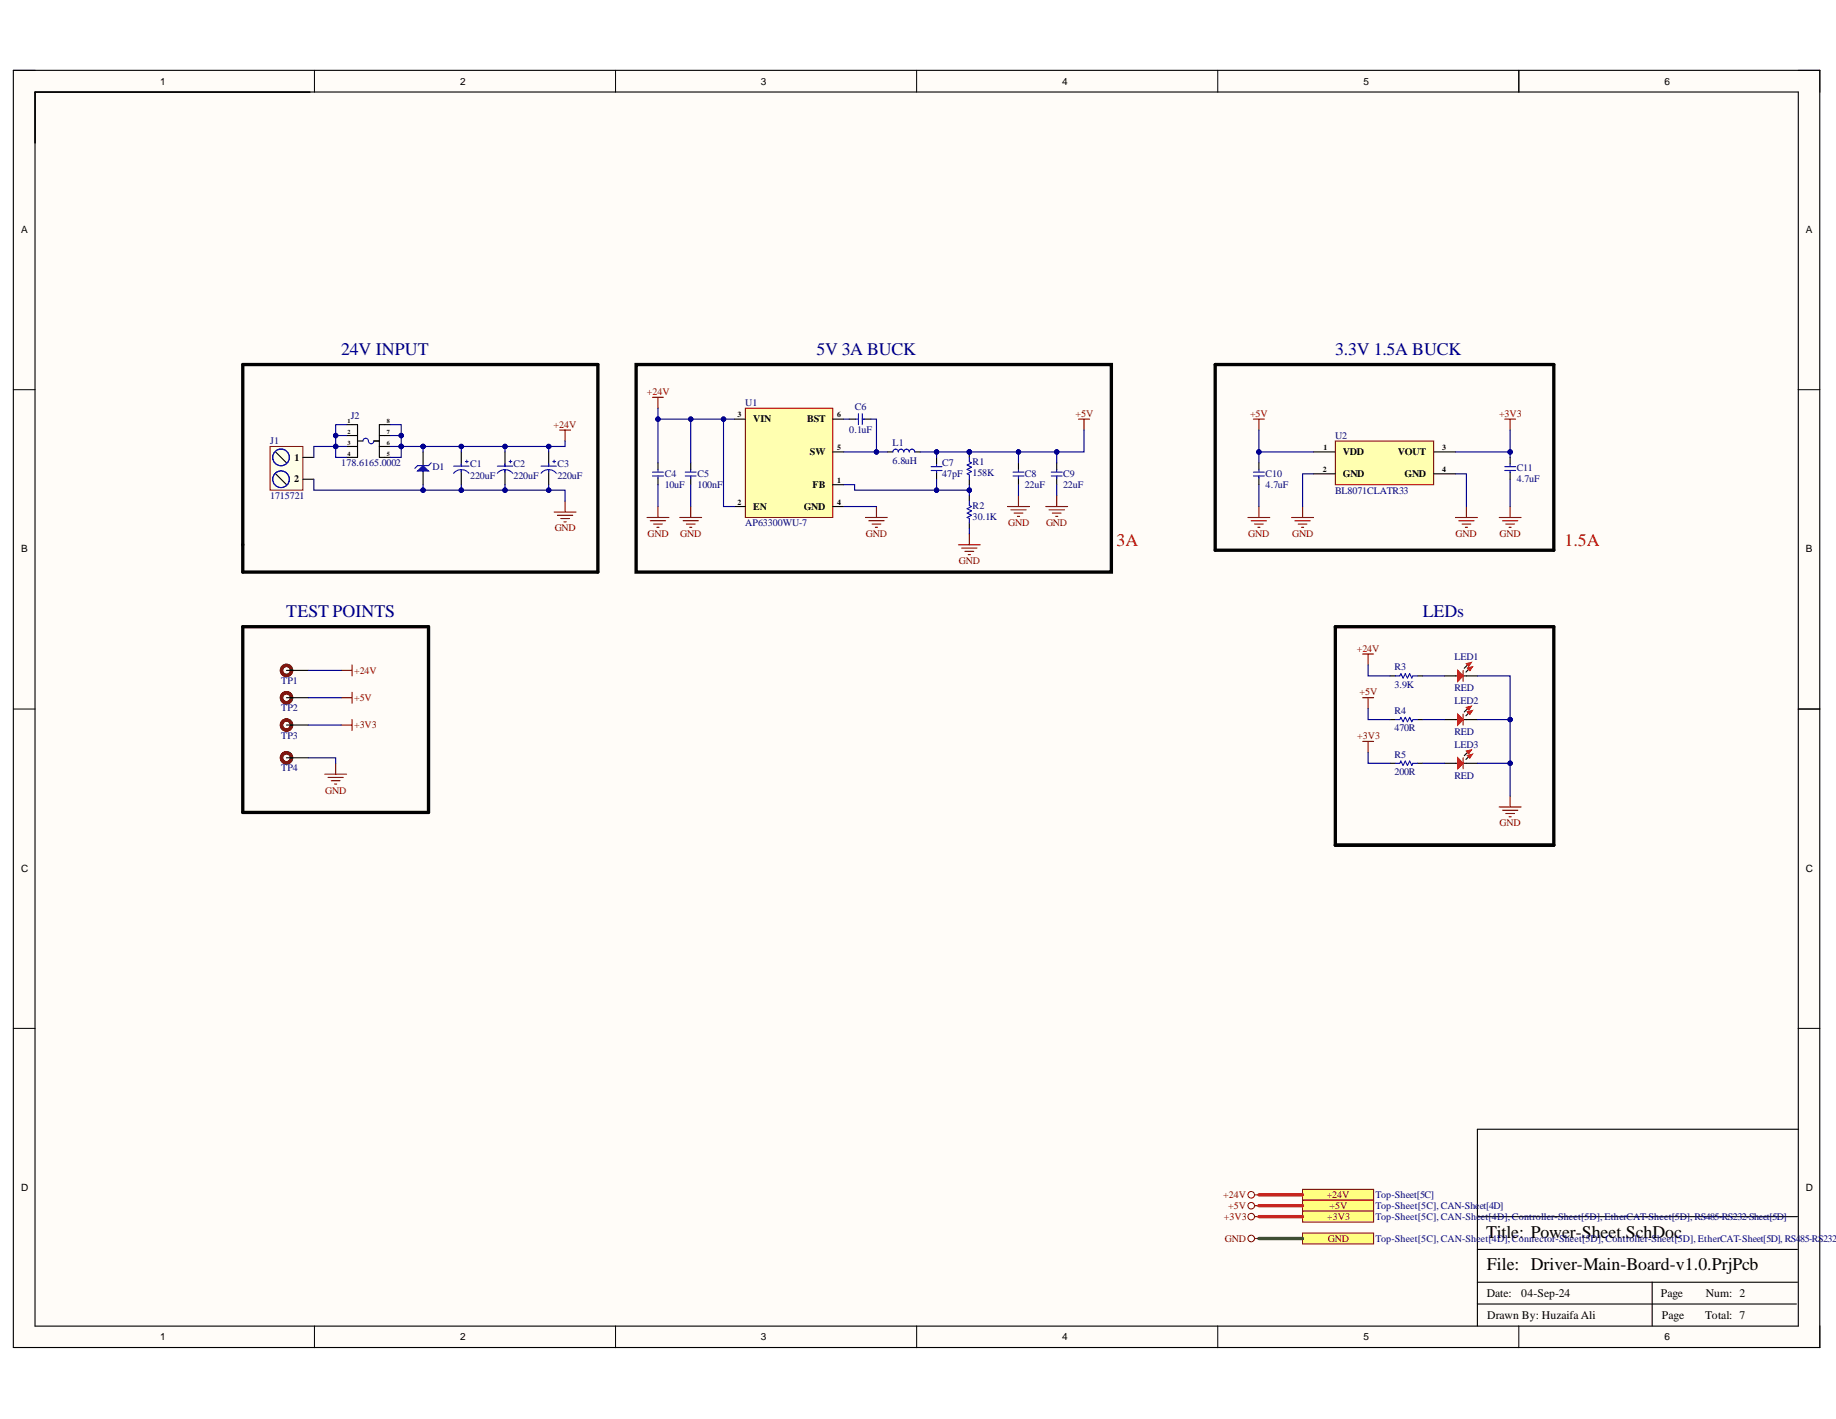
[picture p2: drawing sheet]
<svg xmlns="http://www.w3.org/2000/svg" width="279mm" height="216mm" viewBox="0 0 279 216" stroke-linecap="round" stroke-linejoin="round" font-family="sans-serif">
<defs><g id="words">
<g font-size="2.7" fill="#000080">
<text x="51.9" y="54">24V INPUT</text>
<text x="124.2" y="54">5V 3A BUCK</text>
<text x="203.2" y="54">3.3V 1.5A BUCK</text>
<text x="43.6" y="93.9">TEST POINTS</text>
<text x="216.5" y="93.9">LEDs</text>
</g>
<g font-size="2.7" fill="#f00">
<text x="169.9" y="83.1">3A</text>
<text x="238.1" y="83.1">1.5A</text>
</g>
<g font-size="2.7">
<text x="226.2" y="188.3">Title: Power-Sheet.SchDoc</text>
<text x="226.3" y="193.3">File: Driver-Main-Board-v1.0.PrjPcb</text>
</g>
<g font-size="1.8">
<text x="226.3" y="197.4">Date:</text>
<text x="231.5" y="197.4">04-Sep-24</text>
<text x="252.7" y="197.4">Page</text>
<text x="259.6" y="197.4">Num: 2</text>
<text x="226.3" y="200.7">Drawn By: Huzaifa Ali</text>
<text x="252.9" y="200.7">Page</text>
<text x="259.5" y="200.7">Total: 7</text>
</g>
<g font-size="1.5">
<text x="24.4" y="12.9">1</text>
<text x="70" y="12.9">2</text>
<text x="115.8" y="12.9">3</text>
<text x="161.6" y="12.9">4</text>
<text x="207.5" y="12.9">5</text>
<text x="253.3" y="12.9">6</text>
<text x="3.2" y="35.5">A</text>
<text x="274.8" y="35.5">A</text>
<text x="114.6" y="64.3">VIN</text>
<text x="122.8" y="64.3">BST</text>
<text x="44.8" y="70.1">1</text>
<text x="123.2" y="69.3">SW</text>
<text x="204.3" y="69.3">VDD</text>
<text x="212.7" y="69.3">VOUT</text>
<text x="44.7" y="73.4">2</text>
<text x="114.6" y="77.5">EN</text>
<text x="122.3" y="77.5">GND</text>
<text x="123.7" y="74.2">FB</text>
<text x="204.3" y="72.6">GND</text>
<text x="213.7" y="72.6">GND</text>
<text x="3.2" y="84.1">B</text>
<text x="274.8" y="84.1">B</text>
<text x="3.2" y="132.7">C</text>
<text x="274.8" y="132.7">C</text>
<text x="3.2" y="181.2">D</text>
<text x="274.8" y="181.2">D</text>
<text x="24.4" y="203.9">1</text>
<text x="70" y="203.9">2</text>
<text x="115.8" y="203.9">3</text>
<text x="161.6" y="203.9">4</text>
<text x="207.5" y="203.9">5</text>
<text x="253.3" y="203.9">6</text>
</g>
<g font-size="1.5" fill="#000080">
<text x="53.4" y="63.8">J2</text>
<text x="113.4" y="61.7">U1</text>
<text x="129.2" y="65.9">0.1uF</text>
<text x="130.1" y="62.4">C6</text>
<text x="41.1" y="67.6">J1</text>
<text x="51.9" y="70.9">178.6165.0002</text>
<text x="65.8" y="71.5">D1</text>
<text x="71.6" y="71.1">C1</text>
<text x="78.2" y="71.1">C2</text>
<text x="84.8" y="71.1">C3</text>
<text x="135.8" y="67.9">L1</text>
<text x="135.8" y="70.6">6.8uH</text>
<text x="143.4" y="70.9">C7</text>
<text x="148" y="70.8">R1</text>
<text x="203.2" y="66.7">U2</text>
<text x="230.8" y="71.7">C11</text>
<text x="41.1" y="75.9">1715721</text>
<text x="71.6" y="72.8">220uF</text>
<text x="78.2" y="72.8">220uF</text>
<text x="84.8" y="72.8">220uF</text>
<text x="101.2" y="72.6">C4</text>
<text x="101.2" y="74.2">10uF</text>
<text x="106.1" y="72.6">C5</text>
<text x="106.1" y="74.2">100nF</text>
<text x="143.4" y="72.6">47pF</text>
<text x="148" y="77.4">R2</text>
<text x="148" y="72.4">158K</text>
<text x="156" y="72.6">C8</text>
<text x="156" y="74.2">22uF</text>
<text x="161.8" y="72.6">C9</text>
<text x="161.8" y="74.2">22uF</text>
<text x="192.6" y="72.6">C10</text>
<text x="192.6" y="74.2">4.7uF</text>
<text x="203.2" y="75.1">BL8071CLATR33</text>
<text x="230.8" y="73.4">4.7uF</text>
<text x="113.4" y="80.1">AP63300WU-7</text>
<text x="148" y="79.1">30.1K</text>
<text x="212.2" y="102">R3</text>
<text x="221.3" y="100.5">LED1</text>
<text x="42.8" y="104.1">TP1</text>
<text x="212.2" y="104.7">3.9K</text>
<text x="221.3" y="105.1">RED</text>
<text x="221.3" y="107.1">LED2</text>
<text x="42.8" y="108.2">TP2</text>
<text x="42.8" y="112.4">TP3</text>
<text x="212.2" y="108.7">R4</text>
<text x="212.2" y="111.3">470R</text>
<text x="221.3" y="111.8">RED</text>
<text x="221.3" y="113.7">LED3</text>
<text x="42.8" y="117.4">TP4</text>
<text x="212.2" y="115.3">R5</text>
<text x="212.2" y="118">200R</text>
<text x="221.3" y="118.5">RED</text>
<text x="209.3" y="182.2">Top-Sheet[5C]</text>
<text x="209.3" y="183.9">Top-Sheet[5C], CAN-She</text>
<text x="209.3" y="185.6">Top-Sheet[5C], CAN-Sheet[4D], Controller-Sheet[5D], EtherCAT-Sheet[5D], RS485-RS232-Sheet[5D]</text>
<text x="225.2" y="183.9">et[4D]</text>
<text x="209.3" y="188.9">Top-Sheet[5C], CAN-Sheet[4D], Connector-Sheet[5D], Controller-Sheet[5D], EtherCAT-Sheet[5D], RS4</text>
<text x="274" y="188.9">85-RS232-S</text>
</g>
<g font-size="1.5" fill="#800000">
<text x="84.2" y="65.1">+24V</text>
<text x="98.5" y="60.1">+24V</text>
<text x="163.7" y="63.4">+5V</text>
<text x="190.2" y="63.4">+5V</text>
<text x="228.1" y="63.4">+3V3</text>
<text x="84.4" y="80.8">GND</text>
<text x="98.5" y="81.7">GND</text>
<text x="103.5" y="81.7">GND</text>
<text x="131.8" y="81.7">GND</text>
<text x="153.4" y="80.1">GND</text>
<text x="159.2" y="80.1">GND</text>
<text x="190" y="81.7">GND</text>
<text x="196.7" y="81.7">GND</text>
<text x="221.5" y="81.7">GND</text>
<text x="228.2" y="81.7">GND</text>
<text x="145.9" y="85.8">GND</text>
<text x="206.5" y="99.2">+24V</text>
<text x="53.9" y="102.5">+24V</text>
<text x="53.9" y="106.6">+5V</text>
<text x="206.9" y="105.8">+5V</text>
<text x="53.9" y="110.8">+3V3</text>
<text x="206.5" y="112.5">+3V3</text>
<text x="49.5" y="120.8">GND</text>
<text x="228.2" y="125.7">GND</text>
<text x="186.2" y="182.2">+24V</text>
<text x="186.2" y="185.6">+3V3</text>
<text x="186.9" y="183.9">+5V</text>
<text x="201.9" y="182.2">+24V</text>
<text x="202" y="185.6">+3V3</text>
<text x="202.3" y="183.9">+5V</text>
<text x="186.4" y="188.9">GND</text>
<text x="202.1" y="188.9">GND</text>
</g>
<g font-size="1.2">
<text x="112.2" y="63.5">3</text>
<text x="127.4" y="63.5">6</text>
<text x="127.4" y="68.5">5</text>
<text x="201.3" y="71.8">2</text>
<text x="201.4" y="68.5">1</text>
<text x="219.5" y="68.5">3</text>
<text x="219.5" y="71.8">4</text>
<text x="112.2" y="76.8">2</text>
<text x="127.4" y="73.5">1</text>
<text x="127.4" y="76.8">4</text>
</g>
<g font-size=".9">
<text x="52.9" y="64.4">1</text>
<text x="58.9" y="64.4">8</text>
<text x="52.9" y="66">2</text>
<text x="52.9" y="67.7">3</text>
<text x="52.9" y="69.3">4</text>
<text x="58.9" y="69.3">5</text>
<text x="58.9" y="67.7">6</text>
<text x="58.9" y="66">7</text>
</g>
</g></defs>
<g fill="#fffcf8">
<path d="M2 10.7h275v194.4h-275z" fill-rule="evenodd"/>
<path d="M5.4 14h268.2v187.7h-268.2z" fill-rule="evenodd"/>
</g>
<g fill="none" stroke="#000" stroke-width=".15">
<path d="M2 10.7h3.4M47.9 10.7v3.3M93.7 10.7v3.3M139.5 10.7v3.3M185.3 10.7v3.3M231.1 10.7v3.3M273.6 10.7h3.4v3.3M2 59.3h3.4M273.6 59.3h3.4M2 107.9h3.4M273.6 107.9h3.4M2 156.5h3.4"/>
<path d="M273.6 156.5h3.4M47.9 201.7v3.4M93.7 201.7v3.4M139.5 201.7v3.4M185.3 201.7v3.4M231.1 201.7v3.4M277 201.7v3.4"/>
</g>
<g fill="none" stroke="#000" stroke-width=".17">
<path d="M2 10.7h274.9v194.3h-274.9zM5.3 14h268.4v187.8h-268.4zM5.3 14h41.9M231.1 10.7v3.3M43.6 102h3.3M43.6 106.2h3.3M43.6 110.3h3.3M43.6 115.3h3.3M273.7 107.9h3.3M273.7 171.8h-48.9v29.9M224.8 198.4h48.6M224.8 195.1h48.7"/>
<path d="M224.8 190.1h48.7M224.8 185.1h48.7M251.4 195.1v6.6"/>
</g>
<g fill="none" stroke="#800000" stroke-width=".17">
<path d="M98.5 78.7h3.3M99 79.2h2.3M99.3 60.4h1.7M99.5 79.7h1.3M100.1 60.4v1.7M100.1 77.1v1.6M131.7 78.7h3.3M132.2 79.2h2.3M132.7 79.7h1.3M133.4 77.1v1.6M159.2 77.1h3.3M159.6 77.6h2.4"/>
<path d="M160.1 78.1h1.4M160.6 78.6h.4M160.8 75.4v1.7M164.1 63.8h1.7M165 63.8v1.6M189.9 78.7h3.3M190.4 79.2h2.3M190.7 63.8h1.7M190.9 79.7h1.3M191.6 63.8v1.6M191.6 77.1v1.6M196.6 78.7h3.3"/>
<path d="M197.1 79.2h2.3M197.6 79.7h1.3M198.2 77.1v1.6M228.1 78.7h3.4M228.6 79.2h2.4M229 63.8h1.6M229.2 79.7h1.3M229.8 63.8v1.6M229.8 77.1v1.6M100 80.2h.3M133.2 80.2h.3M191.4 80.2h.3"/>
<path d="M198.1 80.2h.3M229.6 80.2h.4M49.4 117.8h3.3M49.9 118.3h2.3M50.4 118.8h1.3M50.9 119.3h.3M51.1 116.1v1.7M51.9 102h1.7M51.9 106.2h1.7M51.9 110.3h1.7M53.6 101.2v1.6M53.6 105.3v1.7"/>
<path d="M53.6 109.5v1.6"/>
</g>
<g fill="none" stroke="#5b0f00" stroke-width=".51">
<circle cx="43.6" cy="115.3" r=".77"/>
<circle cx="43.6" cy="102" r=".77"/>
<circle cx="43.6" cy="110.3" r=".76"/>
<circle cx="43.6" cy="106.2" r=".76"/>
<circle cx="43.6" cy="102" r=".76"/>
<circle cx="43.6" cy="115.3" r=".76"/>
</g>
<path d="M184.9 55.5h51.6v28.2h-51.6zM36.9 95.4h28.3v28.2h-28.3z" fill="none" stroke="#000" stroke-width=".51"/>
<path d="M113.4 62.1h13.3v16.6h-13.3z" fill-rule="evenodd" fill="#ffffb0"/>
<path d="M113.4 62.1h13.3v16.6h-13.3z" fill="none" stroke="#800000" stroke-width=".15"/>
<g fill="none" stroke="#000" stroke-width=".17">
<path d="M105.1 70.4v1M105.1 72.7v1M111.8 77.1h1.6M111.8 63.8h1.6M126.7 73.7h1.7M126.7 77.1h1.7M126.7 63.8h1.7M126.7 68.8h1.7M129.2 63.8h1M131.5 63.8h1M142.5 69.6v1M142.5 71.8v1.1"/>
<path d="M147.5 75.4v.8M147.5 79.6v.8"/>
</g>
<g fill="none" stroke="#00f" stroke-width=".17">
<path d="M104.3 72.4h1.6M104.3 71.8h1.6M105.1 71.4v.4M105.1 72.4v.4M130.2 63.8h.4M130.6 62.9v1.7M131.2 63.8h.4M131.2 62.9v1.7M141.7 71.6h1.7M141.7 71h1.7M142.5 70.6v.3M142.5 71.6v.3"/>
<path d="M147.5 76.2v.7l.3 .2-.6 .3 .6 .3-.6 .4 .6 .3-.6 .3 .3 .2v.7"/>
</g>
<g fill="none" stroke="#800000" stroke-width=".17">
<path d="M103.5 78.7h3.3M104 79.2h2.3M104.4 79.7h1.4M105.1 77.1v1.6M153.3 77.1h3.4M153.8 77.6h2.4M154.3 78.1h1.4M154.8 78.6h.4M155 75.4v1.7M104.9 80.2h.4M145.8 82.9h3.4M146.3 83.4h2.4"/>
<path d="M146.8 83.9h1.4M147.3 84.4h.4M147.5 81.2v1.7"/>
</g>
<circle cx="147.5" cy="68.8" r=".33" fill="#000080"/>
<circle cx="147.5" cy="68.8" r=".33" fill="none" stroke="#000080" stroke-width=".15"/>
<path d="M147.5 68.8v.8" fill="none" stroke="#000" stroke-width=".17"/>
<circle cx="147.5" cy="68.8" r=".33" fill="#000080"/>
<circle cx="147.5" cy="68.8" r=".33" fill="none" stroke="#000080" stroke-width=".15"/>
<path d="M147.5 72.9v.8" fill="none" stroke="#000" stroke-width=".17"/>
<path d="M147.5 69.6v.7l.3 .1-.6 .4 .6 .3-.6 .3 .6 .4-.6 .3 .3 .1v.7" fill="none" stroke="#00f" stroke-width=".17"/>
<path d="M203.2 67.1h15v6.7h-15z" fill-rule="evenodd" fill="#ffffb0"/>
<g fill="none" stroke="#800000" stroke-width=".15">
<path d="M203.2 67.1h15v6.7h-15z"/>
<circle cx="190.4" cy="183.5" r=".5"/>
<circle cx="190.4" cy="185.1" r=".5"/>
<circle cx="190.4" cy="188.4" r=".5"/>
<circle cx="190.4" cy="181.8" r=".5"/>
</g>
<path d="M199.9 68.8h3.3M199.9 72.1h3.3M218.2 68.8h3.3M218.2 72.1h3.3" fill="none" stroke="#000" stroke-width=".17"/>
<path d="M221.5 78.7h3.3M222 79.2h2.3M222.5 79.7h1.3M223.2 77.1v1.6M223 80.2h.3M190.9 181.8h.7M190.9 183.5h.7M190.9 185.1h.7M190.9 188.4h.7" fill="none" stroke="#800000" stroke-width=".17"/>
<path d="M198.2 181h10.8v1.6h-10.8z" fill-rule="evenodd" fill="#ffff80"/>
<path d="M198.2 181h10.8v1.6h-10.8z" fill="none" stroke="#800000" stroke-width=".15"/>
<path d="M198.2 182.6h10.8v1.7h-10.8z" fill-rule="evenodd" fill="#ffff80"/>
<path d="M198.2 182.6h10.8v1.7h-10.8z" fill="none" stroke="#800000" stroke-width=".15"/>
<path d="M198.2 184.3h10.8v1.6h-10.8z" fill-rule="evenodd" fill="#ffff80"/>
<path d="M198.2 184.3h10.8v1.6h-10.8z" fill="none" stroke="#800000" stroke-width=".15"/>
<path d="M198.2 187.6h10.8v1.7h-10.8z" fill-rule="evenodd" fill="#ffff80"/>
<path d="M198.2 187.6h10.8v1.7h-10.8z" fill="none" stroke="#800000" stroke-width=".15"/>
<path d="M207.4 99.5h1.6M208.2 99.5v1.7" fill="none" stroke="#800000" stroke-width=".17"/>
<path d="M203.2 95.4h33.3v33.2h-33.3z" fill="none" stroke="#000" stroke-width=".51"/>
<path d="M64.4 68.8v2M64.4 71.7v2" fill="none" stroke="#000" stroke-width=".17"/>
<path d="M63.5 71.7l.9-.9 .8 .9z" fill="#00f"/>
<g fill="none" stroke="#00f" stroke-width=".17">
<path d="M63.5 71.7l.9-.9 .8 .9zM65.6 70.4l-.4 .4h-1.7l-.4 .5M69 70.9h2.4M70.2 70.6v.3M70.2 71.5v.3M70.8 70.2h.4M71 70v.4M71.4 72a1.47 1.47 0 0 0-2.4 0M75.7 70.9h2.3M76.8 70.6v.3M76.8 71.5v.3M77.5 70.2h.4"/>
<path d="M77.7 70v.4M78 72a1.47 1.47 0 0 0-2.3 0M82.3 70.9h2.4M83.5 70.6v.3M83.5 71.5v.3M84.1 70.2h.4M84.3 70v.4M84.7 72a1.47 1.47 0 0 0-2.4 0"/>
</g>
<path d="M84.3 77.9h3.4M84.8 78.4h2.4M85.2 65.4h1.6M85.3 78.9h1.4M85.8 79.4h.4M86 65.4v1.7M86 76.2v1.7" fill="none" stroke="#800000" stroke-width=".17"/>
<path d="M36.9 55.5h54.1v31.5h-54.1z" fill="none" stroke="#000" stroke-width=".51"/>
<path d="M70.2 68.8v2.1M70.2 71.6v2.1M76.8 68.8v2.1M76.8 71.6v2.1M83.5 68.8v2.1M83.5 71.6v2.1" fill="none" stroke="#000" stroke-width=".17"/>
<path d="M41.1 67.9h5v6.7h-5z" fill-rule="evenodd" fill="#ffffe8"/>
<path d="M41.1 67.9h5v6.7h-5z" fill="none" stroke="#800000" stroke-width=".15"/>
<path d="M41.9 68.8l1.7 1.6M41.9 72.1l1.7 1.6M46.1 69.6h1.7M46.1 72.9h1.7M223.5 101.8l-.4 .5" fill="none" stroke="#000" stroke-width=".17"/>
<g fill="none" stroke="#00f" stroke-width=".17">
<circle cx="42.8" cy="72.9" r="1.27"/>
<circle cx="42.8" cy="69.6" r="1.27"/>
</g>
<path d="M223.3 101.6l.8-.2-.4 .6z" fill-rule="evenodd" fill="#c00"/>
<path d="M223.3 101.6l.8-.2-.4 .6z" fill="none" stroke="#c00" stroke-width=".15"/>
<path d="M223.3 101.2l-.5 .5" fill="none" stroke="#000" stroke-width=".17"/>
<path d="M223.1 101l.8-.2-.4 .6z" fill-rule="evenodd" fill="#c00"/>
<path d="M223.1 101l.8-.2-.4 .6z" fill="none" stroke="#c00" stroke-width=".15"/>
<path d="M219.8 102.8h2M222.7 102.8h2.1" fill="none" stroke="#000" stroke-width=".17"/>
<path d="M222.7 102v1.7" fill="none" stroke="#c00" stroke-width=".17"/>
<path d="M221.8 102l.9 .8-.9 .9z" fill="#c00"/>
<path d="M221.8 102l.9 .8-.9 .9z" fill="none" stroke="#c00" stroke-width=".17"/>
<path d="M207.4 106.2h1.6M207.4 112.8h1.6M208.2 106.2v1.6M208.2 112.8v1.7M228.1 122.8h3.4M228.6 123.3h2.4M229.2 123.8h1.3M229.6 124.3h.4M229.8 121.1v1.7" fill="none" stroke="#800000" stroke-width=".17"/>
<path d="M223.5 108.5l-.4 .4" fill="none" stroke="#000" stroke-width=".17"/>
<path d="M223.3 108.3l.8-.2-.4 .6z" fill-rule="evenodd" fill="#c00"/>
<path d="M223.3 108.3l.8-.2-.4 .6z" fill="none" stroke="#c00" stroke-width=".15"/>
<path d="M223.3 107.8l-.5 .5" fill="none" stroke="#000" stroke-width=".17"/>
<path d="M223.1 107.6l.8-.2-.4 .6z" fill-rule="evenodd" fill="#c00"/>
<path d="M223.1 107.6l.8-.2-.4 .6z" fill="none" stroke="#c00" stroke-width=".15"/>
<path d="M219.8 109.5h2M222.7 109.5h2.1" fill="none" stroke="#000" stroke-width=".17"/>
<path d="M222.7 108.7v1.6" fill="none" stroke="#c00" stroke-width=".17"/>
<path d="M221.8 108.7l.9 .8-.9 .8z" fill="#c00"/>
<path d="M221.8 108.7l.9 .8-.9 .8z" fill="none" stroke="#c00" stroke-width=".17"/>
<path d="M223.5 115.1l-.4 .5" fill="none" stroke="#000" stroke-width=".17"/>
<path d="M223.3 114.9l.8-.2-.4 .6z" fill-rule="evenodd" fill="#c00"/>
<path d="M223.3 114.9l.8-.2-.4 .6z" fill="none" stroke="#c00" stroke-width=".15"/>
<path d="M223.3 114.5l-.5 .5" fill="none" stroke="#000" stroke-width=".17"/>
<path d="M223.1 114.3l.8-.2-.4 .6z" fill-rule="evenodd" fill="#c00"/>
<path d="M223.1 114.3l.8-.2-.4 .6z" fill="none" stroke="#c00" stroke-width=".15"/>
<path d="M219.8 116.1h2M222.7 116.1h2.1" fill="none" stroke="#000" stroke-width=".17"/>
<path d="M222.7 115.3v1.7" fill="none" stroke="#c00" stroke-width=".17"/>
<path d="M221.8 115.3l.9 .8-.9 .9z" fill="#c00"/>
<path d="M221.8 115.3l.9 .8-.9 .9z" fill="none" stroke="#c00" stroke-width=".17"/>
<g fill="none" stroke="#000" stroke-width=".17">
<path d="M52.7 64.6h1.7v5h-1.7M52.7 66.3h1.7M52.7 67.9h1.7M54.4 67.1h.8M56.9 67.1h.8M57.7 66.3h1.7M57.7 67.9h1.7M59.4 64.6h-1.7v5h1.7M100.1 70.4v1M100.1 72.7v1M135 68.8h.9M139.2 68.8h.8"/>
<path d="M155 70.4v1M155 72.7v1M160.8 70.4v1M160.8 72.7v1M211.5 116.1h.9M211.5 109.5h.9M211.5 102.8h.9M215.7 116.1h.8M215.7 109.5h.8M215.7 102.8h.8"/>
</g>
<g fill="none" stroke="#00f" stroke-width=".17">
<path d="M55.2 67.1a.41 .41 0 0 1 .5-.4 .41 .41 0 0 1 .4 .4 .41 .41 0 0 0 .4 .4 .41 .41 0 0 0 .4-.4M99.3 72.4h1.7M99.3 71.8h1.7M100.1 71.4v.4M100.1 72.4v.4M135.9 68.8a.41 .41 0 0 1 .4-.5 .41 .41 0 0 1 .4 .5 .41 .41 0 0 1 .4-.5 .41 .41 0 0 1 .4 .5 .41 .41 0 0 1 .4-.5 .41 .41 0 0 1 .5 .5 .42 .42 0 0 1 .4-.5 .42 .42 0 0 1 .4 .5M154.2 72.4h1.6M154.2 71.8h1.6M155 71.4v.4M155 72.4v.4M160 72.4h1.6M160 71.8h1.6"/>
<path d="M160.8 71.4v.4M160.8 72.4v.4M212.4 116.1h.6l.2-.3 .3 .7 .4-.7 .3 .7 .3-.7 .3 .7 .2-.4h.7M212.4 109.5h.6l.2-.4 .3 .7 .4-.7 .3 .7 .3-.7 .3 .7 .2-.3h.7M212.4 102.8h.6l.2-.3 .3 .7 .4-.7 .3 .7 .3-.7 .3 .7 .2-.4h.7"/>
</g>
<path d="M96.8 55.5h72.3v31.5h-72.3z" fill="none" stroke="#000" stroke-width=".51"/>
<path d="M191.6 65.4v3.4h8.3" fill="none" stroke="#000080" stroke-width=".17"/>
<circle cx="191.6" cy="68.8" r=".33" fill="#000080"/>
<circle cx="191.6" cy="68.8" r=".33" fill="none" stroke="#000080" stroke-width=".15"/>
<path d="M191.6 68.8v1.6M199.9 72.1h-1.7v5" fill="none" stroke="#000080" stroke-width=".17"/>
<circle cx="191.6" cy="68.8" r=".33" fill="#000080"/>
<circle cx="191.6" cy="68.8" r=".33" fill="none" stroke="#000080" stroke-width=".15"/>
<path d="M191.6 73.8v3.3M229.8 68.8v.8M229.8 72.9v4.2" fill="none" stroke="#000080" stroke-width=".17"/>
<circle cx="229.8" cy="68.8" r=".33" fill="#000080"/>
<circle cx="229.8" cy="68.8" r=".33" fill="none" stroke="#000080" stroke-width=".15"/>
<path d="M110.1 63.8v13.3h1.7M46.9 115.3h4.2v.8M46.9 110.3h5M46.9 106.2h5M46.9 102h5" fill="none" stroke="#000080" stroke-width=".17"/>
<circle cx="110.1" cy="63.8" r=".33" fill="#000080"/>
<circle cx="110.1" cy="63.8" r=".33" fill="none" stroke="#000080" stroke-width=".15"/>
<path d="M105.1 63.8v6.6M128.4 77.1h5" fill="none" stroke="#000080" stroke-width=".17"/>
<circle cx="105.1" cy="63.8" r=".33" fill="#000080"/>
<circle cx="105.1" cy="63.8" r=".33" fill="none" stroke="#000080" stroke-width=".15"/>
<path d="M100.1 62.1v1.7h11.7M128.4 63.8h.8" fill="none" stroke="#000080" stroke-width=".17"/>
<circle cx="100.1" cy="63.8" r=".33" fill="#000080"/>
<circle cx="100.1" cy="63.8" r=".33" fill="none" stroke="#000080" stroke-width=".15"/>
<circle cx="105.1" cy="63.8" r=".33" fill="#000080"/>
<circle cx="105.1" cy="63.8" r=".33" fill="none" stroke="#000080" stroke-width=".15"/>
<circle cx="110.1" cy="63.8" r=".33" fill="#000080"/>
<circle cx="110.1" cy="63.8" r=".33" fill="none" stroke="#000080" stroke-width=".15"/>
<path d="M100.1 63.8v6.6M100.1 73.7v3.4" fill="none" stroke="#000080" stroke-width=".17"/>
<circle cx="100.1" cy="63.8" r=".33" fill="#000080"/>
<circle cx="100.1" cy="63.8" r=".33" fill="none" stroke="#000080" stroke-width=".15"/>
<path d="M105.1 73.7v3.4M142.5 72.9v1.7" fill="none" stroke="#000080" stroke-width=".17"/>
<circle cx="142.5" cy="74.6" r=".33" fill="#000080"/>
<circle cx="142.5" cy="74.6" r=".33" fill="none" stroke="#000080" stroke-width=".15"/>
<path d="M142.5 68.8v.8" fill="none" stroke="#000080" stroke-width=".17"/>
<circle cx="142.5" cy="68.8" r=".33" fill="#000080"/>
<circle cx="142.5" cy="68.8" r=".33" fill="none" stroke="#000080" stroke-width=".15"/>
<path d="M229.8 65.4v3.4h-8.3" fill="none" stroke="#000080" stroke-width=".17"/>
<circle cx="229.8" cy="68.8" r=".33" fill="#000080"/>
<circle cx="229.8" cy="68.8" r=".33" fill="none" stroke="#000080" stroke-width=".15"/>
<path d="M76.8 73.7v.9M221.5 72.1h1.7v5" fill="none" stroke="#000080" stroke-width=".17"/>
<path d="M191.6 181.8h6.6M191.6 183.5h6.6M191.6 185.1h6.6" fill="none" stroke="#f00" stroke-width=".51"/>
<path d="M191.6 188.4h6.6" fill="none" stroke="#274e13" stroke-width=".51"/>
<circle cx="76.9" cy="74.6" r=".33" fill="#000080"/>
<circle cx="76.9" cy="74.6" r=".33" fill="none" stroke="#000080" stroke-width=".15"/>
<path d="M70.2 73.7v.9" fill="none" stroke="#000080" stroke-width=".17"/>
<circle cx="70.2" cy="74.6" r=".33" fill="#000080"/>
<circle cx="70.2" cy="74.6" r=".33" fill="none" stroke="#000080" stroke-width=".15"/>
<path d="M70.2 67.9v.9" fill="none" stroke="#000080" stroke-width=".17"/>
<circle cx="70.2" cy="67.9" r=".33" fill="#000080"/>
<circle cx="70.2" cy="67.9" r=".33" fill="none" stroke="#000080" stroke-width=".15"/>
<path d="M76.8 67.9v.9" fill="none" stroke="#000080" stroke-width=".17"/>
<circle cx="76.8" cy="67.9" r=".33" fill="#000080"/>
<circle cx="76.8" cy="67.9" r=".33" fill="none" stroke="#000080" stroke-width=".15"/>
<path d="M64.4 73.7v.9" fill="none" stroke="#000080" stroke-width=".17"/>
<circle cx="64.4" cy="74.6" r=".33" fill="#000080"/>
<circle cx="64.4" cy="74.6" r=".33" fill="none" stroke="#000080" stroke-width=".15"/>
<path d="M64.4 67.9v.9" fill="none" stroke="#000080" stroke-width=".17"/>
<circle cx="64.4" cy="67.9" r=".33" fill="#000080"/>
<circle cx="64.4" cy="67.9" r=".33" fill="none" stroke="#000080" stroke-width=".15"/>
<path d="M224.8 109.5h5" fill="none" stroke="#000080" stroke-width=".17"/>
<circle cx="229.8" cy="109.5" r=".33" fill="#000080"/>
<circle cx="229.8" cy="109.5" r=".33" fill="none" stroke="#000080" stroke-width=".15"/>
<path d="M224.8 102.8h5v13.3" fill="none" stroke="#000080" stroke-width=".17"/>
<circle cx="229.8" cy="116.1" r=".33" fill="#000080"/>
<circle cx="229.8" cy="116.1" r=".33" fill="none" stroke="#000080" stroke-width=".15"/>
<circle cx="229.8" cy="109.5" r=".33" fill="#000080"/>
<circle cx="229.8" cy="109.5" r=".33" fill="none" stroke="#000080" stroke-width=".15"/>
<path d="M208.2 101.2v1.6h3.3M208.2 107.8v1.7h3.3M208.2 114.5v1.6h3.3M216.5 102.8h3.3M216.5 109.5h3.3M216.5 116.1h3.3M224.8 116.1h5v5" fill="none" stroke="#000080" stroke-width=".17"/>
<circle cx="229.8" cy="116.1" r=".33" fill="#000080"/>
<circle cx="229.8" cy="116.1" r=".33" fill="none" stroke="#000080" stroke-width=".15"/>
<path d="M83.5 67.9v.9" fill="none" stroke="#000080" stroke-width=".17"/>
<circle cx="83.5" cy="67.9" r=".33" fill="#000080"/>
<circle cx="83.5" cy="67.9" r=".33" fill="none" stroke="#000080" stroke-width=".15"/>
<path d="M51.1 67.9v1.7h1.6" fill="none" stroke="#000080" stroke-width=".17"/>
<circle cx="51.1" cy="67.9" r=".33" fill="#000080"/>
<circle cx="51.1" cy="67.9" r=".33" fill="none" stroke="#000080" stroke-width=".15"/>
<path d="M52.7 66.3h-1.6v1.6" fill="none" stroke="#000080" stroke-width=".17"/>
<circle cx="51.1" cy="66.3" r=".33" fill="#000080"/>
<circle cx="51.1" cy="66.3" r=".33" fill="none" stroke="#000080" stroke-width=".15"/>
<circle cx="51.1" cy="67.9" r=".33" fill="#000080"/>
<circle cx="51.1" cy="67.9" r=".33" fill="none" stroke="#000080" stroke-width=".15"/>
<path d="M52.7 64.6h-1.6v1.7" fill="none" stroke="#000080" stroke-width=".17"/>
<circle cx="51.1" cy="66.3" r=".33" fill="#000080"/>
<circle cx="51.1" cy="66.3" r=".33" fill="none" stroke="#000080" stroke-width=".15"/>
<path d="M61.1 67.9v1.7h-1.7" fill="none" stroke="#000080" stroke-width=".17"/>
<circle cx="61.1" cy="67.9" r=".33" fill="#000080"/>
<circle cx="61.1" cy="67.9" r=".33" fill="none" stroke="#000080" stroke-width=".15"/>
<path d="M59.4 66.3h1.7v1.6" fill="none" stroke="#000080" stroke-width=".17"/>
<circle cx="61.1" cy="66.3" r=".33" fill="#000080"/>
<circle cx="61.1" cy="66.3" r=".33" fill="none" stroke="#000080" stroke-width=".15"/>
<circle cx="61.1" cy="67.9" r=".33" fill="#000080"/>
<circle cx="61.1" cy="67.9" r=".33" fill="none" stroke="#000080" stroke-width=".15"/>
<path d="M59.4 64.6h1.7v1.7" fill="none" stroke="#000080" stroke-width=".17"/>
<circle cx="61.1" cy="66.3" r=".33" fill="#000080"/>
<circle cx="61.1" cy="66.3" r=".33" fill="none" stroke="#000080" stroke-width=".15"/>
<path d="M83.5 73.7v.9" fill="none" stroke="#000080" stroke-width=".17"/>
<circle cx="83.5" cy="74.6" r=".33" fill="#000080"/>
<circle cx="83.5" cy="74.6" r=".33" fill="none" stroke="#000080" stroke-width=".15"/>
<path d="M52.7 67.9h-4.9v1.7" fill="none" stroke="#000080" stroke-width=".17"/>
<circle cx="51.1" cy="67.9" r=".33" fill="#000080"/>
<circle cx="51.1" cy="67.9" r=".33" fill="none" stroke="#000080" stroke-width=".15"/>
<path d="M59.4 67.9h5" fill="none" stroke="#000080" stroke-width=".17"/>
<circle cx="61.1" cy="67.9" r=".33" fill="#000080"/>
<circle cx="61.1" cy="67.9" r=".33" fill="none" stroke="#000080" stroke-width=".15"/>
<circle cx="64.4" cy="67.9" r=".33" fill="#000080"/>
<circle cx="64.4" cy="67.9" r=".33" fill="none" stroke="#000080" stroke-width=".15"/>
<path d="M86 67.1v.8h-21.6" fill="none" stroke="#000080" stroke-width=".17"/>
<circle cx="64.4" cy="67.9" r=".33" fill="#000080"/>
<circle cx="64.4" cy="67.9" r=".33" fill="none" stroke="#000080" stroke-width=".15"/>
<circle cx="70.2" cy="67.9" r=".33" fill="#000080"/>
<circle cx="70.2" cy="67.9" r=".33" fill="none" stroke="#000080" stroke-width=".15"/>
<circle cx="76.8" cy="67.9" r=".33" fill="#000080"/>
<circle cx="76.8" cy="67.9" r=".33" fill="none" stroke="#000080" stroke-width=".15"/>
<circle cx="83.5" cy="67.9" r=".33" fill="#000080"/>
<circle cx="83.5" cy="67.9" r=".33" fill="none" stroke="#000080" stroke-width=".15"/>
<path d="M47.8 72.9v1.7h38.2v1.6" fill="none" stroke="#000080" stroke-width=".17"/>
<circle cx="64.4" cy="74.6" r=".33" fill="#000080"/>
<circle cx="64.4" cy="74.6" r=".33" fill="none" stroke="#000080" stroke-width=".15"/>
<circle cx="70.2" cy="74.6" r=".33" fill="#000080"/>
<circle cx="70.2" cy="74.6" r=".33" fill="none" stroke="#000080" stroke-width=".15"/>
<circle cx="76.9" cy="74.6" r=".33" fill="#000080"/>
<circle cx="76.9" cy="74.6" r=".33" fill="none" stroke="#000080" stroke-width=".15"/>
<circle cx="83.5" cy="74.6" r=".33" fill="#000080"/>
<circle cx="83.5" cy="74.6" r=".33" fill="none" stroke="#000080" stroke-width=".15"/>
<path d="M155 68.8v1.6M147.5 80.4v.8" fill="none" stroke="#000080" stroke-width=".17"/>
<circle cx="155" cy="68.8" r=".33" fill="#000080"/>
<circle cx="155" cy="68.8" r=".33" fill="none" stroke="#000080" stroke-width=".15"/>
<path d="M160.8 68.8v1.6" fill="none" stroke="#000080" stroke-width=".17"/>
<circle cx="160.8" cy="68.8" r=".33" fill="#000080"/>
<circle cx="160.8" cy="68.8" r=".33" fill="none" stroke="#000080" stroke-width=".15"/>
<path d="M128.4 73.7h1.7v.9h17.4M155 73.7v1.7M160.8 73.7v1.7" fill="none" stroke="#000080" stroke-width=".17"/>
<circle cx="147.5" cy="74.6" r=".33" fill="#000080"/>
<circle cx="147.5" cy="74.6" r=".33" fill="none" stroke="#000080" stroke-width=".15"/>
<circle cx="142.5" cy="74.6" r=".33" fill="#000080"/>
<circle cx="142.5" cy="74.6" r=".33" fill="none" stroke="#000080" stroke-width=".15"/>
<path d="M128.4 68.8h6.6" fill="none" stroke="#000080" stroke-width=".17"/>
<circle cx="133.4" cy="68.8" r=".33" fill="#000080"/>
<circle cx="133.4" cy="68.8" r=".33" fill="none" stroke="#000080" stroke-width=".15"/>
<path d="M165 65.4v3.4h-25" fill="none" stroke="#000080" stroke-width=".17"/>
<circle cx="142.5" cy="68.8" r=".33" fill="#000080"/>
<circle cx="142.5" cy="68.8" r=".33" fill="none" stroke="#000080" stroke-width=".15"/>
<circle cx="147.5" cy="68.8" r=".33" fill="#000080"/>
<circle cx="147.5" cy="68.8" r=".33" fill="none" stroke="#000080" stroke-width=".15"/>
<circle cx="155" cy="68.8" r=".33" fill="#000080"/>
<circle cx="155" cy="68.8" r=".33" fill="none" stroke="#000080" stroke-width=".15"/>
<circle cx="160.8" cy="68.8" r=".33" fill="#000080"/>
<circle cx="160.8" cy="68.8" r=".33" fill="none" stroke="#000080" stroke-width=".15"/>
<path d="M147.5 73.7v1.7" fill="none" stroke="#000080" stroke-width=".17"/>
<circle cx="147.5" cy="74.6" r=".33" fill="#000080"/>
<circle cx="147.5" cy="74.6" r=".33" fill="none" stroke="#000080" stroke-width=".15"/>
<path d="M132.5 63.8h.9v5" fill="none" stroke="#000080" stroke-width=".17"/>
<circle cx="133.4" cy="68.8" r=".33" fill="#000080"/>
<circle cx="133.4" cy="68.8" r=".33" fill="none" stroke="#000080" stroke-width=".15"/>
<path d="M191.6 70.4v1M191.6 72.7v1.1M229.8 69.6v1M229.8 71.8v1.1" fill="none" stroke="#000" stroke-width=".17"/>
<path d="M190.7 72.4h1.7M190.7 71.8h1.7M191.6 71.4v.4M191.6 72.4v.4M229 71.6h1.6M229 71h1.6M229.8 70.6v.3M229.8 71.6v.3" fill="none" stroke="#00f" stroke-width=".17"/>
<use href="#words"/>
</svg>
